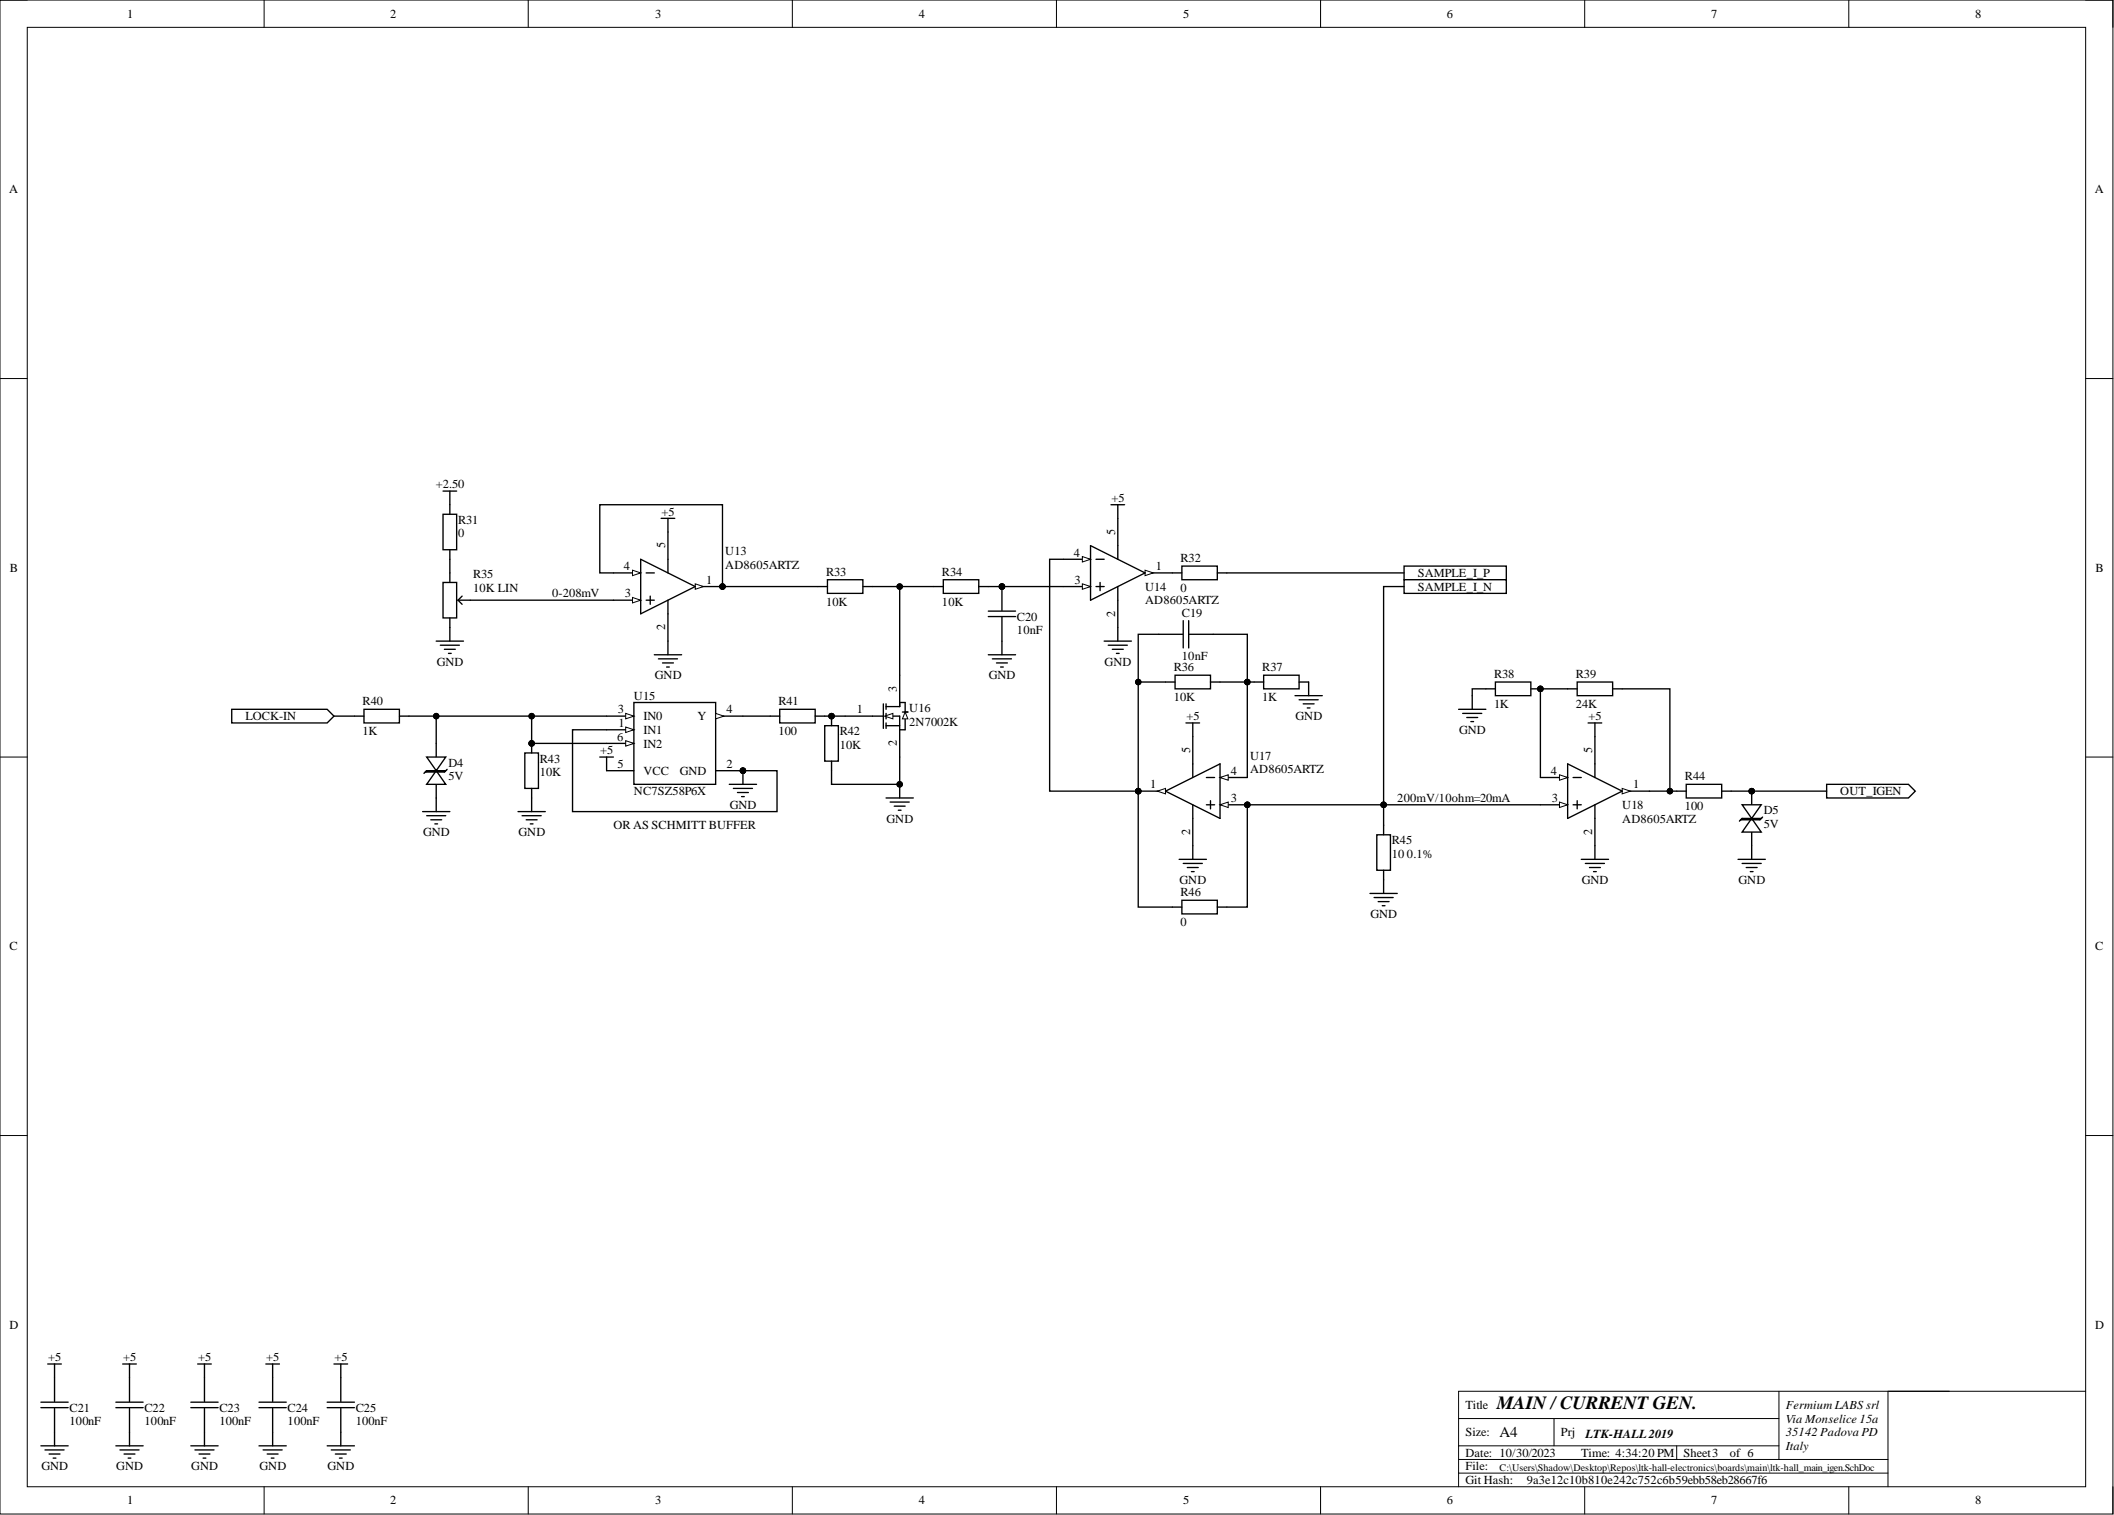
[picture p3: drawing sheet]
<svg xmlns="http://www.w3.org/2000/svg" width="393mm" height="282mm" viewBox="0 0 393 282" stroke-linecap="round" stroke-linejoin="round" font-family="sans-serif">
<defs><g id="words">
<text font-size="3.5" x="278.5" y="262.1">MAIN /CURRENT GEN.</text>
<text font-size="2.8" x="279" y="267.4">A4</text>
<g font-size="2.3">
<text x="23.7" y="3.3">1</text>
<text x="72.6" y="3.3">2</text>
<text x="121.9" y="3.3">3</text>
<text x="171" y="3.3">4</text>
<text x="220.2" y="3.3">5</text>
<text x="269.2" y="3.3">6</text>
<text x="318.4" y="3.3">7</text>
<text x="367.5" y="3.3">8</text>
<text x="1.7" y="36">A</text>
<text x="389.8" y="36">A</text>
<text x="81.1" y="90.9">+2.50</text>
<text x="123.1" y="95.9">+5</text>
<text x="206.8" y="93.4">+5</text>
<text x="85.2" y="97.5">R31</text>
<text x="85.2" y="100">0</text>
<text x="207.5" y="99.5" transform="rotate(-90 207.5 99.5)">5</text>
<text x="1.9" y="106.4">B</text>
<text x="88" y="107.6">R35</text>
<text x="116.1" y="106.1">4</text>
<text x="123.8" y="102" transform="rotate(-90 123.8 102)">5</text>
<text x="134.9" y="103.3">U13</text>
<text x="134.9" y="105.8">AD8605ARTZ</text>
<text x="153.7" y="107.1">R33</text>
<text x="175.3" y="107.1">R34</text>
<text x="199.8" y="103.5">4</text>
<text x="215.1" y="106.1">1</text>
<text x="219.7" y="104.6">R32</text>
<text x="263.8" y="107.4">SAMPLE_I_P</text>
<text x="389.9" y="106.4">B</text>
<text x="88" y="110.1">10K LIN</text>
<text x="102.7" y="111.2">0-208mV</text>
<text x="116.3" y="111.2">3</text>
<text x="131.4" y="108.6">1</text>
<text x="153.7" y="112.7">10K</text>
<text x="175.3" y="112.7">10K</text>
<text x="200" y="108.6">3</text>
<text x="213.1" y="109.9">U14</text>
<text x="213.1" y="112.4">AD8605ARTZ</text>
<text x="219.7" y="110.1">0</text>
<text x="263.8" y="109.9">SAMPLE_I_N</text>
<text x="123.8" y="117.3" transform="rotate(-90 123.8 117.3)">2</text>
<text x="189.2" y="115.5">C20</text>
<text x="189.2" y="118">10nF</text>
<text x="207.5" y="114.7" transform="rotate(-90 207.5 114.7)">2</text>
<text x="219.9" y="114.7">C19</text>
<text x="81.3" y="123.8">GND</text>
<text x="205.5" y="123.8">GND</text>
<text x="218.4" y="124.9">R36</text>
<text x="219.9" y="122.8">10nF</text>
<text x="234.9" y="124.9">R37</text>
<text x="67.5" y="131.2">R40</text>
<text x="117.9" y="130.2">U15</text>
<text x="121.8" y="126.4">GND</text>
<text x="144.8" y="131.2">R41</text>
<text x="166.9" y="128.7" transform="rotate(-90 166.9 128.7)">3</text>
<text x="184" y="126.4">GND</text>
<text x="218.4" y="130.4">10K</text>
<text x="234.9" y="130.4">1K</text>
<text x="278" y="126.1">R38</text>
<text x="278" y="131.7">1K</text>
<text x="293.2" y="126.1">R39</text>
<text x="293.2" y="131.7">24K</text>
<text x="45.7" y="134">LOCK-IN</text>
<text x="67.5" y="136.8">1K</text>
<text x="114.8" y="137.8">6</text>
<text x="115" y="132.7">3</text>
<text x="115.1" y="135.3">1</text>
<text x="119.7" y="134">IN0</text>
<text x="119.7" y="136.5">IN1</text>
<text x="129.8" y="134">Y</text>
<text x="135.2" y="132.7">4</text>
<text x="144.8" y="136.8">100</text>
<text x="156.2" y="136.8">R42</text>
<text x="159.5" y="132.7">1</text>
<text x="169.2" y="132.5">U16</text>
<text x="169.2" y="135">2N7002K</text>
<text x="220.8" y="134">+5</text>
<text x="241" y="134">GND</text>
<text x="271.5" y="136.5">GND</text>
<text x="295.6" y="134">+5</text>
<text x="83.4" y="142.6">D4</text>
<text x="100.4" y="141.9">R43</text>
<text x="111.7" y="140.3">+5</text>
<text x="114.9" y="142.9">5</text>
<text x="119.7" y="139.1">IN2</text>
<text x="135.2" y="142.9">2</text>
<text x="156.2" y="139.3">10K</text>
<text x="166.9" y="138.8" transform="rotate(-90 166.9 138.8)">2</text>
<text x="221.4" y="140.1" transform="rotate(-90 221.4 140.1)">5</text>
<text x="232.6" y="141.4">U17</text>
<text x="232.6" y="143.9">AD8605ARTZ</text>
<text x="296.3" y="140.1" transform="rotate(-90 296.3 140.1)">5</text>
<text x="83.4" y="145.2">5V</text>
<text x="100.4" y="144.4">10K</text>
<text x="117.9" y="148">NC7SZ58P6X</text>
<text x="119.7" y="144.1">VCC</text>
<text x="126.5" y="144.1">GND</text>
<text x="214" y="146.7">1</text>
<text x="229" y="149.2">3</text>
<text x="229" y="144.1">4</text>
<text x="260" y="149.2">200mV/10ohm=20mA</text>
<text x="288.6" y="144.1">4</text>
<text x="288.7" y="149.2">3</text>
<text x="303.9" y="146.7">1</text>
<text x="313.5" y="145.2">R44</text>
<text x="342.4" y="148">OUT_IGEN</text>
<text x="78.7" y="155.6">GND</text>
<text x="96.5" y="155.6">GND</text>
<text x="114.1" y="154.3">OR AS SCHMITT BUFFER</text>
<text x="135.8" y="150.5">GND</text>
<text x="165" y="153">GND</text>
<text x="221.4" y="155.3" transform="rotate(-90 221.4 155.3)">2</text>
<text x="296.3" y="155.3" transform="rotate(-90 296.3 155.3)">2</text>
<text x="301.8" y="150.5">U18</text>
<text x="301.8" y="153">AD8605ARTZ</text>
<text x="313.5" y="150.7">100</text>
<text x="328.2" y="151.5">D5</text>
<text x="328.2" y="154">5V</text>
<text x="259" y="157.1">R45</text>
<text x="259" y="159.6">10</text>
<text x="261.8" y="159.6">0.1%</text>
<text x="219.5" y="164.5">GND</text>
<text x="219.7" y="166.7">R46</text>
<text x="294.3" y="164.5">GND</text>
<text x="323.5" y="164.5">GND</text>
<text x="219.7" y="172.3">0</text>
<text x="255" y="170.8">GND</text>
<text x="1.8" y="176.8">C</text>
<text x="389.8" y="176.8">C</text>
<text x="1.8" y="247.3">D</text>
<text x="389.8" y="247.3">D</text>
<text x="9" y="253.3">+5</text>
<text x="22.9" y="253.3">+5</text>
<text x="36.9" y="253.3">+5</text>
<text x="49.5" y="253.3">+5</text>
<text x="62.2" y="253.3">+5</text>
<text x="12.9" y="262.7">C21</text>
<text x="26.9" y="262.7">C22</text>
<text x="40.8" y="262.7">C23</text>
<text x="53.5" y="262.7">C24</text>
<text x="66.2" y="262.7">C25</text>
<text x="272.7" y="262.1">Title</text>
<text x="332.3" y="262.1">Fermium LABS srl</text>
<text x="12.9" y="265.2">100nF</text>
<text x="26.9" y="265.2">100nF</text>
<text x="40.8" y="265.2">100nF</text>
<text x="53.5" y="265.2">100nF</text>
<text x="66.2" y="265.2">100nF</text>
<text x="272.7" y="267.2">Size:</text>
<text x="290.4" y="267.2">Prj</text>
<text x="295" y="267.5">LTK-HALL2019</text>
<text x="332.3" y="264.7">Via Monselice 15a</text>
<text x="332.3" y="267.2">35142 Padova PD</text>
<text x="332.3" y="269.8">Italy</text>
<text x="7.7" y="273.6">GND</text>
<text x="21.6" y="273.6">GND</text>
<text x="35.6" y="273.6">GND</text>
<text x="48.3" y="273.6">GND</text>
<text x="61" y="273.6">GND</text>
<text x="272.7" y="271">Date: 10/30/2023</text>
<text x="272.7" y="273.6">File:</text>
<text x="294.2" y="271">Time: 4:34:20 PM</text>
<text x="313.2" y="271">Sheet3</text>
<text x="321.9" y="271">of 6</text>
<text x="23.7" y="279.9">1</text>
<text x="72.6" y="279.9">2</text>
<text x="121.9" y="279.9">3</text>
<text x="171" y="279.9">4</text>
<text x="220.2" y="279.9">5</text>
<text x="269.2" y="279.9">6</text>
<text x="272.7" y="276.1">Git Hash:</text>
<text x="284.1" y="276.1">9a3e12c10b810e242c752c6b59ebb58eb28667f6</text>
<text x="318.4" y="279.9">7</text>
<text x="367.5" y="279.9">8</text>
</g>
<text font-size="1.9" x="279" y="273.7">C:\Users\Shadow\Desktop\Repos\ltk-hall-electronics\boards\main\ltk-hall_main_igen.SchDoc</text>
</g></defs>
<g fill="none" stroke="#000" stroke-width=".19">
<path d="M0 0h393.1v281.7h-393.1zM0 0h5.1M5.1 5.1h383v271.5h-383zM49.1 0v5.1M98.3 0v5.1M147.4 0v5.1M196.6 0v5.1M245.7 0v5.1M294.9 0v5.1M344 0v5.1M388.1 0h5v5.1M0 70.4h5.1"/>
<path d="M388.1 70.4h5M0 140.9h5.1M388.1 140.9h5M0 211.3h5.1M388.1 211.3h5M331 258.9v12.6M351.3 258.9v17.7M388.1 258.9h-116.7v17.7M49.1 276.6v5.1M98.3 276.6v5.1M147.4 276.6v5.1M196.6 276.6v5.1"/>
<path d="M245.7 276.6v5.1M271.4 263.9h59.6M271.4 271.5h79.9M271.4 269h59.6M271.4 274.1h79.9M289.2 263.9v5.1M294.9 276.6v5.1M312 269v2.5M344 276.6v5.1M393.1 276.6v5.1"/>
</g>
<g fill="none" stroke="#000" stroke-width=".25">
<path d="M206.7 93.9h2.6M208 93.9v2.5M186.4 119.3v2.5M205.5 119.3h5M208 116.7v2.6M157.3 133.2h7.1M164.4 131v4.5M164.9 133.2h2.5v7.7M164.9 131.5h2.5M164.9 135h2.5M164.9 131v1M164.9 132.7v1"/>
<path d="M164.9 134.5v1M167.4 125.6v5.1M183.9 121.8h5.1M184.7 122.6h3.5M185.4 123.3h2M186.2 124.1h.5M206.2 120h3.6M207 120.8h2M207.7 121.6h.5M256.2 155.3h2.5v6.6h-2.5zM257.4 153.5v1.8M254.9 166.2h5.1"/>
<path d="M255.7 167h3.5M256.4 167.7h2.1M257.2 168.5h.5M257.4 161.9v4.3"/>
</g>
<path d="M164.6 133.2l1.5-.5v1z" fill="#fff"/>
<path d="M164.6 133.2l1.5-.5v1z" fill="none" stroke="#000" stroke-width=".19"/>
<path d="M167.4 130.7v.8M168.4 133.7v2.1h-1" fill="none" stroke="#000" stroke-width=".25"/>
<path d="M168.4 132.5l.5 1.2h-1z" fill="#fff"/>
<g fill="none" stroke="#000" stroke-width=".19">
<path d="M168.4 132.5l.5 1.2h-1z"/>
<circle cx="134.4" cy="109.1" r=".51"/>
<circle cx="154.7" cy="133.2" r=".51"/>
<circle cx="167.4" cy="145.9" r=".51"/>
</g>
<g fill="none" stroke="#000" stroke-width=".25">
<path d="M82.4 95.7h2.6v6.6h-2.6zM82.4 91.4h2.6M83.7 91.4v4.3M81.2 119.3h5M82.4 108.4h2.6v6.6h-2.6zM83.7 102.3v1.8M83.7 106.6v1.8M83.7 115v4.3M85.2 111.7h2.3M85.2 111.7l.8 .7M86 110.9l-.8 .8M129.4 109.1h5"/>
<path d="M81.9 120h3.6M82.7 120.8h2M83.4 121.6h.6M143.3 133.2h1.8M145.1 132h6.6v2.5h-6.6zM151.7 133.2h1.8M153.5 135h2.5v6.6h-2.5zM154.7 133.2v1.8M167.4 130.7h1v1.8M167.9 132.5h1M154.7 141.6v1.8M164.9 148.5h5"/>
<path d="M165.6 149.2h3.6M166.4 150h2M167.2 150.7h.5M167.4 145.9v2.6"/>
</g>
<g fill="#000">
<circle cx="134.4" cy="109.1" r=".51"/>
<circle cx="154.7" cy="133.2" r=".51"/>
<circle cx="167.4" cy="145.9" r=".51"/>
</g>
<path d="M129.4 108.6l1.5 .5-1.5 .5z" fill="#fff"/>
<g fill="none" stroke="#000" stroke-width=".19">
<path d="M129.4 108.6l1.5 .5-1.5 .5z"/>
<circle cx="134.4" cy="109.1" r=".51"/>
</g>
<circle cx="134.4" cy="109.1" r=".51" fill="#000"/>
<path d="M114.1 111.7h5.1M124.3 114.2v5.1" fill="none" stroke="#000" stroke-width=".25"/>
<path d="M117.7 111.2l1.5 .5-1.5 .5z" fill="#fff"/>
<path d="M117.7 111.2l1.5 .5-1.5 .5z" fill="none" stroke="#000" stroke-width=".19"/>
<path d="M114.1 106.6h5.1" fill="none" stroke="#000" stroke-width=".25"/>
<path d="M117.7 106.1l1.5 .5-1.5 .5z" fill="#fff"/>
<path d="M117.7 106.1l1.5 .5-1.5 .5z" fill="none" stroke="#000" stroke-width=".19"/>
<g fill="none" stroke="#000" stroke-width=".25">
<path d="M123 96.4h2.6M124.3 96.4v10.2M119.2 104.1l10.2 5-10.2 5.1zM120.2 106.6h1.5M120.2 111.7h1.5M121 110.9v1.5M124.3 111.7v2.5M124.3 119.3v2.5M121.7 121.8h5.1M122.5 122.6h3.6M123.3 123.3h2M124 124.1h.5"/>
<path d="M301.8 147.2h5.1"/>
</g>
<path d="M301.8 146.7l1.6 .5-1.6 .5z" fill="#fff"/>
<path d="M301.8 146.7l1.6 .5-1.6 .5z" fill="none" stroke="#000" stroke-width=".19"/>
<path d="M286.6 149.7h5.1M296.8 152.3v5" fill="none" stroke="#000" stroke-width=".25"/>
<path d="M290.2 149.2l1.5 .5-1.5 .5z" fill="#fff"/>
<path d="M290.2 149.2l1.5 .5-1.5 .5z" fill="none" stroke="#000" stroke-width=".19"/>
<path d="M286.6 144.7h5.1" fill="none" stroke="#000" stroke-width=".25"/>
<path d="M290.2 144.1l1.5 .6-1.5 .5z" fill="#fff"/>
<g fill="none" stroke="#000" stroke-width=".19">
<path d="M290.2 144.1l1.5 .6-1.5 .5z"/>
<circle cx="286.6" cy="128.2" r=".51"/>
<circle cx="325.9" cy="147.2" r=".51"/>
</g>
<g fill="none" stroke="#000" stroke-width=".25">
<path d="M271.4 132h5.1M272.2 132.7h3.5M272.9 133.5h2M273.7 134.3h.5M273.9 129.4v2.6M276.5 128.2h1.7M278.2 126.9h6.6v2.5h-6.6zM284.8 128.2h1.8M291.7 128.2h1.8M293.5 126.9h6.6v2.5h-6.6zM295.5 134.5h2.5M296.8 134.5v10.2"/>
<path d="M300.1 128.2h1.7M291.7 142.1l10.1 5.1-10.1 5.1zM292.7 144.7h1.5M292.7 149.7h1.5M293.5 149v1.5M294.2 159.9h5.1M296.8 149.7v2.6M296.8 157.3v2.6M312 147.2h1.8M313.8 145.9h6.6v2.6h-6.6zM320.4 147.2h1.7M325.9 147.2v3.8"/>
<path d="M325.9 153.5v3.8M295 160.6h3.5M295.7 161.4h2.1M296.5 162.2h.5"/>
</g>
<g fill="#000">
<circle cx="286.6" cy="128.2" r=".51"/>
<circle cx="325.9" cy="147.2" r=".51"/>
</g>
<path d="M325.9 152.3l1.8 2.5h-3.5z" fill="#fff"/>
<path d="M325.9 152.3l1.8 2.5h-3.5z" fill="none" stroke="#000" stroke-width=".25"/>
<path d="M324.2 149.7h3.5l-1.8 2.6z" fill="#fff"/>
<path d="M324.2 149.7h3.5l-1.8 2.6z" fill="none" stroke="#000" stroke-width=".25"/>
<path d="M324.2 152.3h3.5l-.2 .2h-3.6z" fill-rule="evenodd" fill="#fff"/>
<path d="M323.4 159.9h5.1M324.2 152.3h3.5l-.2 .2h-3.6zM324.2 152.3l-.6 .5M325.9 157.3v2.6M328 152l-.5 .5M324.2 160.6h3.5M324.9 161.4h2M325.7 162.2h.5" fill="none" stroke="#000" stroke-width=".25"/>
<path d="M339.9 145.9h15.2l1.3 1.3-1.3 1.3h-15.2z" fill-rule="evenodd" fill="#fff"/>
<path d="M339.9 145.9h15.2l1.3 1.3-1.3 1.3h-15.2z" fill="none" stroke="#000" stroke-width=".25"/>
<path d="M261.3 105.3h19v2.6h-19z" fill-rule="evenodd" fill="#fff"/>
<path d="M261.3 105.3h19v2.6h-19z" fill="none" stroke="#000" stroke-width=".25"/>
<path d="M261.3 107.9h19v2.5h-19z" fill-rule="evenodd" fill="#fff"/>
<path d="M261.3 107.9h19v2.5h-19zM117.9 130.7h15.3v15.2h-15.3zM133.2 133.2h5M133.2 143.4h5" fill="none" stroke="#000" stroke-width=".25"/>
<circle cx="138.2" cy="143.4" r=".51" fill="#000"/>
<circle cx="138.2" cy="143.4" r=".51" fill="none" stroke="#000" stroke-width=".19"/>
<path d="M133.2 132.7l1.5 .5-1.5 .5z" fill="#fff"/>
<path d="M133.2 132.7l1.5 .5-1.5 .5z" fill="none" stroke="#000" stroke-width=".19"/>
<path d="M112.9 133.2h5" fill="none" stroke="#000" stroke-width=".25"/>
<path d="M116.4 132.7l1.5 .5-1.5 .5z" fill="#fff"/>
<path d="M116.4 132.7l1.5 .5-1.5 .5z" fill="none" stroke="#000" stroke-width=".19"/>
<path d="M112.9 135.8h5" fill="none" stroke="#000" stroke-width=".25"/>
<path d="M116.4 135.3l1.5 .5-1.5 .5z" fill="#fff"/>
<path d="M116.4 135.3l1.5 .5-1.5 .5z" fill="none" stroke="#000" stroke-width=".19"/>
<path d="M112.9 138.3h5" fill="none" stroke="#000" stroke-width=".25"/>
<path d="M116.4 137.8l1.5 .5-1.5 .5z" fill="#fff"/>
<g fill="none" stroke="#000" stroke-width=".19">
<path d="M116.4 137.8l1.5 .5-1.5 .5z"/>
<circle cx="138.2" cy="143.4" r=".51"/>
</g>
<g fill="none" stroke="#000" stroke-width=".25">
<path d="M81.2 138.3v3.8M81.2 144.7v3.8M96.4 151h5.1M97.1 151.8h3.6M97.9 152.5h2M98.7 153.3h.5M98.9 148.5v2.5M111.6 140.9h2.5M112.9 140.9v2.5h5M135.7 145.9h5.1M136.5 146.7h3.5M137.2 147.4h2"/>
<path d="M138 148.2h.5M138.2 143.4v2.5"/>
</g>
<circle cx="138.2" cy="143.4" r=".51" fill="#000"/>
<path d="M81.2 143.4l1.7 2.5h-3.5z" fill="#fff"/>
<path d="M81.2 143.4l1.7 2.5h-3.5z" fill="none" stroke="#000" stroke-width=".25"/>
<path d="M79.4 140.9h3.5l-1.7 2.5z" fill="#fff"/>
<path d="M79.4 140.9h3.5l-1.7 2.5z" fill="none" stroke="#000" stroke-width=".25"/>
<path d="M79.4 143.4h3.5l-.2 .2h-3.6z" fill-rule="evenodd" fill="#fff"/>
<path d="M78.6 151h5.1M79.4 143.4h3.5l-.2 .2h-3.6zM79.4 143.4l-.5 .5M79.4 151.8h3.5M80.2 152.5h2M80.9 153.3h.5M81.2 148.5v2.5M83.2 143.1l-.5 .5" fill="none" stroke="#000" stroke-width=".25"/>
<path d="M43.1 132h17.8l1.2 1.2-1.2 1.3h-17.8z" fill-rule="evenodd" fill="#fff"/>
<g fill="none" stroke="#000" stroke-width=".25">
<path d="M152.2 109.1h1.8M154 107.9h6.6v2.5h-6.6zM160.6 109.1h1.7M173.7 109.1h1.8M175.5 107.9h6.6v2.5h-6.6zM182.1 109.1h1.8M183.9 113.7h5.1M183.9 114.7h5.1M186.4 109.1v4.5M186.4 114.8v4.5M43.1 132h17.8l1.2 1.2-1.2 1.3h-17.8zM65.9 133.2h1.8"/>
<path d="M67.7 132h6.6v2.5h-6.6zM74.3 133.2h1.8M98.9 138.3v1.8M97.7 140.1h2.5v6.6h-2.5zM98.9 146.7v1.8M211.8 147.2h5.1M8.9 253.8h2.5M10.1 253.8v7M22.8 253.8h2.6M24.1 253.8v7M36.8 253.8h2.5M38 253.8v7"/>
<path d="M49.5 253.8h2.5M50.7 253.8v7M7.6 260.9h5.1M7.6 261.9h5.1M7.6 269h5.1M8.4 269.8h3.5M9.1 270.5h2.1M9.9 271.3h.5M10.1 262v7M21.6 260.9h5M21.6 261.9h5M21.6 269h5"/>
<path d="M22.3 269.8h3.6M23.1 270.5h2M23.8 271.3h.5M24.1 262v7M35.5 260.9h5.1M35.5 261.9h5.1M35.5 269h5.1M36.3 269.8h3.5M37 270.5h2.1M37.8 271.3h.5M38 262v7M48.2 260.9h5.1"/>
<path d="M48.2 261.9h5.1M48.2 269h5.1M49 269.8h3.5M49.7 270.5h2M50.5 271.3h.5M50.7 262v7"/>
</g>
<g fill="#000">
<circle cx="186.4" cy="109.1" r=".51"/>
<circle cx="98.9" cy="138.3" r=".51"/>
<circle cx="211.8" cy="147.2" r=".51"/>
<circle cx="232.1" cy="149.7" r=".51"/>
</g>
<g fill="none" stroke="#000" stroke-width=".19">
<circle cx="186.4" cy="109.1" r=".51"/>
<circle cx="98.9" cy="138.3" r=".51"/>
<circle cx="211.8" cy="147.2" r=".51"/>
<circle cx="232.1" cy="149.7" r=".51"/>
</g>
<path d="M215.3 147.2l1.6-.5v1z" fill="#fff"/>
<g fill="none" stroke="#000" stroke-width=".19">
<path d="M215.3 147.2l1.6-.5v1z"/>
<circle cx="211.8" cy="147.2" r=".51"/>
</g>
<circle cx="211.8" cy="147.2" r=".51" fill="#000"/>
<path d="M221.9 152.3v5M227 149.7h5.1" fill="none" stroke="#000" stroke-width=".25"/>
<path d="M227 149.7l1.5-.5v1z" fill="#fff"/>
<g fill="none" stroke="#000" stroke-width=".19">
<path d="M227 149.7l1.5-.5v1z"/>
<circle cx="232.1" cy="149.7" r=".51"/>
</g>
<circle cx="232.1" cy="149.7" r=".51" fill="#000"/>
<path d="M227 144.7h5.1" fill="none" stroke="#000" stroke-width=".25"/>
<path d="M227 144.7l1.5-.6v1.1z" fill="#fff"/>
<g fill="none" stroke="#000" stroke-width=".19">
<path d="M227 144.7l1.5-.6v1.1z"/>
<circle cx="134.4" cy="109.1" r=".51"/>
<circle cx="167.4" cy="109.1" r=".51"/>
<circle cx="186.4" cy="109.1" r=".51"/>
<circle cx="81.2" cy="133.2" r=".51"/>
<circle cx="98.9" cy="138.3" r=".51"/>
<circle cx="98.9" cy="133.2" r=".51"/>
<circle cx="154.7" cy="133.2" r=".51"/>
<circle cx="211.8" cy="126.9" r=".51"/>
<circle cx="232.1" cy="126.9" r=".51"/>
<circle cx="286.6" cy="128.2" r=".51"/>
<circle cx="138.2" cy="143.4" r=".51"/>
<circle cx="167.4" cy="145.9" r=".51"/>
<circle cx="211.8" cy="147.2" r=".51"/>
<circle cx="232.1" cy="149.7" r=".51"/>
<circle cx="257.4" cy="149.7" r=".51"/>
<circle cx="310.7" cy="147.2" r=".51"/>
<circle cx="325.9" cy="147.2" r=".51"/>
</g>
<g fill="none" stroke="#000" stroke-width=".25">
<path d="M83.7 104.1v2.5M87.5 111.7h26.6M114.1 106.6h-2.5v-12.7h22.8v15.2h17.8M162.3 109.1h5.1v16.5M167.4 109.1h6.3M183.9 109.1h13.9M197.8 104.1h-2.5v43.1h16.5v-20.3h6.8M213.1 106.6h6.8M219.9 105.3h6.6v2.6h-6.6zM220 118h-8.2v8.9M220.2 115.5v5.1M221.2 115.5v5.1"/>
<path d="M221.3 118h10.8v8.9h-6.9M226.5 106.6h34.8M261.3 109.1h-3.9v40.6h29.2M62.1 133.2h3.8M76.1 133.2h22.8M81.2 133.2v5.1M112.9 135.8h-6.4v15.2h38.1v-7.6h-6.4M112.9 133.2h-14v5.1h14M138.2 133.2h5.1M153.5 133.2h3.8M218.6 125.6h6.6v2.6h-6.6zM220.7 134.5h2.5"/>
<path d="M221.9 134.5v10.2M235.1 125.6h6.6v2.6h-6.6zM235.1 126.9h-3v17.8M241 129.4h5M241.7 126.9h1.8v2.5M241.7 130.2h3.6M242.5 131h2M243.2 131.7h.6M276.5 128.2h-2.6v1.2M291.7 128.2h-5.1v16.5M301.8 128.2h8.9v19h-3.8M167.4 140.9v5h-12.7v-2.5"/>
<path d="M211.8 147.2v21.6h6.3M216.9 147.2l10.1-5.1v10.2zM219.4 159.9h5.1M221.9 149.7v2.6M221.9 157.3v2.6M224.5 144.7h1.5M224.5 149.7h1.5M225.2 149v1.5M257.4 153.5v-3.8h-25.3v19.1h-3.8M310.7 147.2h1.3M322.1 147.2h17.8M220.2 160.6h3.5"/>
<path d="M220.9 161.4h2.1M221.7 162.2h.5M62.1 253.8h2.6M63.4 253.8v7M60.9 260.9h5M60.9 261.9h5M60.9 269h5M61.6 269.8h3.6M62.4 270.5h2M63.2 271.3h.5M63.4 262v7"/>
</g>
<g fill="#000">
<circle cx="134.4" cy="109.1" r=".51"/>
<circle cx="167.4" cy="109.1" r=".51"/>
<circle cx="186.4" cy="109.1" r=".51"/>
<circle cx="81.2" cy="133.2" r=".51"/>
<circle cx="98.9" cy="138.3" r=".51"/>
<circle cx="98.9" cy="133.2" r=".51"/>
<circle cx="154.7" cy="133.2" r=".51"/>
<circle cx="211.8" cy="126.9" r=".51"/>
<circle cx="232.1" cy="126.9" r=".51"/>
<circle cx="286.6" cy="128.2" r=".51"/>
<circle cx="138.2" cy="143.4" r=".51"/>
<circle cx="167.4" cy="145.9" r=".51"/>
<circle cx="211.8" cy="147.2" r=".51"/>
<circle cx="232.1" cy="149.7" r=".51"/>
<circle cx="257.4" cy="149.7" r=".51"/>
<circle cx="310.7" cy="147.2" r=".51"/>
<circle cx="325.9" cy="147.2" r=".51"/>
</g>
<path d="M213.1 106.1l1.5 .5-1.5 .5z" fill="#fff"/>
<path d="M213.1 106.1l1.5 .5-1.5 .5z" fill="none" stroke="#000" stroke-width=".19"/>
<path d="M197.8 109.1h5.1M208 111.7v5" fill="none" stroke="#000" stroke-width=".25"/>
<path d="M201.4 108.6l1.5 .5-1.5 .5z" fill="#fff"/>
<path d="M201.4 108.6l1.5 .5-1.5 .5z" fill="none" stroke="#000" stroke-width=".19"/>
<path d="M197.8 104.1h5.1" fill="none" stroke="#000" stroke-width=".25"/>
<path d="M201.4 103.5l1.5 .6-1.5 .5z" fill="#fff"/>
<path d="M201.4 103.5l1.5 .6-1.5 .5z" fill="none" stroke="#000" stroke-width=".19"/>
<path d="M208 96.4v7.7M202.9 101.5l10.2 5.1-10.2 5.1zM203.9 104.1h1.6M203.9 109.1h1.6M204.7 108.4v1.5M208 109.1v2.6M218.1 168.8h1.8M219.9 167.5h6.6v2.5h-6.6zM226.5 168.8h1.8" fill="none" stroke="#000" stroke-width=".25"/>
<use href="#words"/>
</svg>
